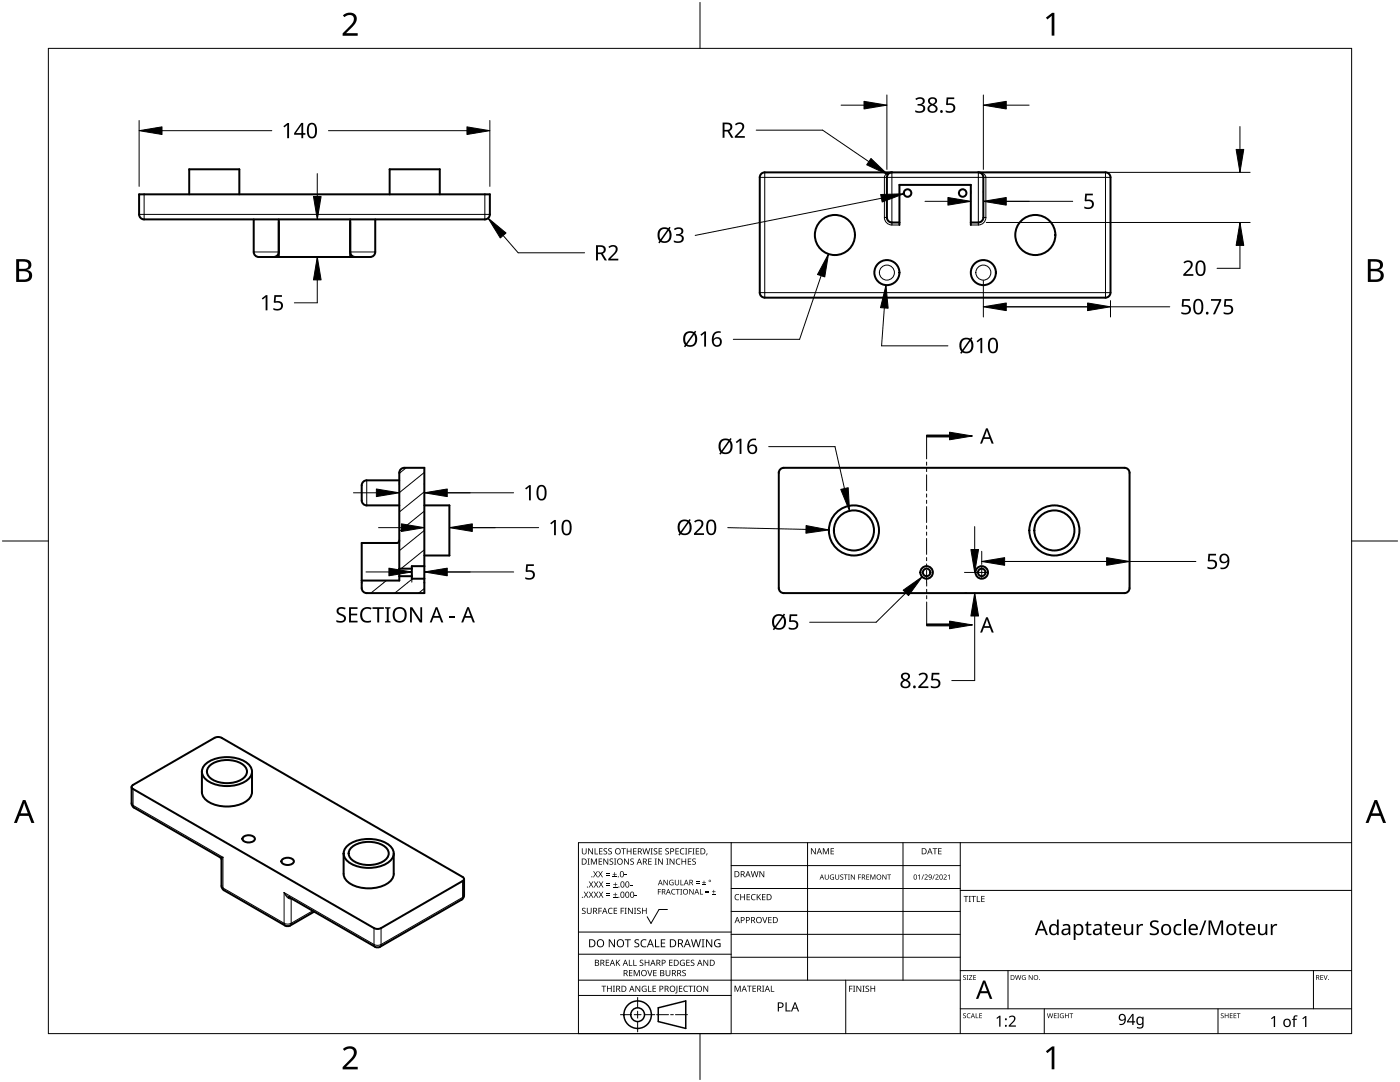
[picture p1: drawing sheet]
<svg xmlns="http://www.w3.org/2000/svg" width="279mm" height="216mm" viewBox="0 0 279 216" stroke-linecap="round" stroke-linejoin="round" font-family="sans-serif">
<g fill="none" stroke="#000" stroke-width=".4">
<path d="M27.8 38.8h70v4a1 1 0 0 1-1 1h-68a1 1 0 0 1-1-1zM37.8 38.8v-5h10v5M77.8 38.8v-5h10v5M151.9 34.7l.7-.3h68a1 1 0 0 1 1 1v23a1 1 0 0 1-1 1h-68a1 1 0 0 1-1-1v-23zM178 34.4a1 1 0 0 0-1 1v8a1 1 0 0 0 1 1h1.5M195.2 34.4a1 1 0 0 1 1 1v8a1 1 0 0 1-1 1h-1.5M50.6 43.8v6.5a1 1 0 0 0 1 1h22.3a1 1 0 0 0 1-1v-6.5M55.6 43.8v7.5M55.6 50.3a1 1 0 0 1-1 1M69.9 50.3a1 1 0 0 0 1 1M69.9 43.8v7.5M179.5 44.9v-8h14.2v8"/>
<path d="M79.7 95.8h-6.5a1 1 0 0 0-1 1v3a1 1 0 0 0 1 1h6.5M155.7 93.6l.7-.3h68a1 1 0 0 1 1 1v23a1 1 0 0 1-1 1h-68a1 1 0 0 1-1-1v-23zM79.7 107.8l-.1 .3-.4 .2h-7v9a1 1 0 0 0 1 1h11.5v-25h-4a1 1 0 0 0-1 1v21.5h-7.5M79.7 113.5h2.5M79.7 115h2.5M84.7 113h-2.5v2.5h2.5M84.7 100.8h5v10h-5M26.3 157v3.3l.3 .7 17.4 10.1 .2 .4M26.4 156.7l16.4-9.5 .7-.1h.5l48.3 27.9 .3 .2v.3l-16.5 9.7-.5 .1h-.8l-48.2-27.9-.3-.4zM40.3 154v4a3.4 3.4 0 0 0 3 2.7 6.7 6.7 0 0 0 6.6-1.5l.4-1.2v-4M41.1 152.3a7.4 7.4 0 0 1 8.3 0 2.07 2.07 0 0 1 .9 2.1 2.07 2.07 0 0 1-1.5 1.6 7.6 7.6 0 0 1-7.7-.4 1.95 1.95 0 0 1 0-3.3zM42 152.7a5.7 5.7 0 0 1 7 .4 1.68 1.68 0 0 1-.9 2.5 5.7 5.7 0 0 1-6.5-.7 1.51 1.51 0 0 1 .4-2.2z"/>
<path d="M44.2 171.5v5.3l.3 .7 12.4 7.2 .5 .1 .5-.1 4.8-2.8M48.5 167.1a1.56 1.56 0 0 1 2.4 .3 1.44 1.44 0 0 1-2.5 0zM56.3 171.6a1.56 1.56 0 0 1 2.4 .3 1.44 1.44 0 0 1-2.5 0zM57.7 179h.1M68.6 170.3v4.1a3.4 3.4 0 0 0 3 2.6 6.7 6.7 0 0 0 6.6-1.5l.4-1.1v-4.1M69.4 168.7a7.4 7.4 0 0 1 8.3 0 2.07 2.07 0 0 1 .9 2 2.07 2.07 0 0 1-1.5 1.6 7.6 7.6 0 0 1-7.7-.4 1.95 1.95 0 0 1 0-3.2zM70.3 169a5.7 5.7 0 0 1 7 .4 1.68 1.68 0 0 1-.9 2.5 5.7 5.7 0 0 1-6.5-.7 1.51 1.51 0 0 1 .4-2.2zM92.6 175.4v3.3l-.3 .7-16.5 9.5-.5 .2-.5-.2-17.1-9.9"/>
<circle cx="181.1" cy="38.5" r=".75"/>
<circle cx="192.1" cy="38.5" r=".75"/>
<circle cx="166.6" cy="46.9" r="4"/>
<circle cx="177" cy="54.4" r="2.5"/>
<circle cx="196.2" cy="54.4" r="2.5"/>
<circle cx="206.6" cy="46.9" r="4"/>
<circle cx="170.4" cy="105.8" r="4"/>
<circle cx="170.4" cy="105.8" r="5"/>
<circle cx="184.9" cy="114.2" r=".75"/>
<circle cx="184.9" cy="114.2" r="1.25"/>
<circle cx="195.9" cy="114.2" r=".75"/>
<circle cx="195.9" cy="114.2" r="1.25"/>
<circle cx="210.4" cy="105.8" r="5"/>
<circle cx="210.4" cy="105.8" r="4"/>
</g>
<g fill="none" stroke="#000" stroke-width=".2">
<path d="M28.8 38.8v5M96.8 38.8v5M151.6 35.4h70M152.6 34.4v25M220.6 34.4v25M27.8 42.8h70M50.6 50.3h5M69.9 50.3h5M151.6 58.4h70M176.5 43.4a1.5 1.5 0 0 0 1.5 1.5M176.5 43.4v-8a1.27 1.27 0 0 1 1.5-1v10.5M176.5 43.4h.5"/>
<path d="M178 44.9h1.5M193.7 44.9h1.5M196.2 43.4h.5M196.7 43.4a1.5 1.5 0 0 1-1.5 1.5M196.7 43.4v-8a1.27 1.27 0 0 0-1.5-1v10.5M73.2 95.8v5M26.6 157.4v3.3M26.3 160.3l.3 .4M26.6 160.7l.2 .5M26.6 160.7l17.9 10.4M44.2 176.8l.3 .4M44.5 171.1l-.3 .4"/>
<path d="M44.5 171.1v6.1M44.5 177.2l12.2 7M44.5 177.2l.2 .4M44.5 171.1h-.5M56.7 178.1a1.37 1.37 0 0 0 1.4 1.2M56.7 178.1l1 .9M56.7 178.1v6.1M56.7 178.1l17.9 10.4M58.1 179.3v4.9M58.1 179.3h.1M58.2 179.3h-.1M92.3 179.1l-.2 .4"/>
<path d="M92.3 179.1l-16.2 9.4M92.3 175.8v3.3M92.6 178.7l-.3 .4M56.7 184.2l.2 .5M58.1 184.2l-.7 .2-.7-.2M58.1 184.2l-.2 .5M62.4 181.7l-4.3 2.5M74.6 185.2v3.3M74.6 188.5l.7 .1 .8-.1M74.6 188.5l.2 .4M76.1 188.5l-.3 .4M76.1 185.2v3.3"/>
<circle cx="177" cy="54.4" r="1.5"/>
<circle cx="196.2" cy="54.4" r="1.5"/>
</g>
<path d="M81.1 93.3l-1.4 1.2M84.7 94.3l-5 4M84.7 98.1l-5 4.1M72.3 115.8l-.1 .2M77.1 115.8l-3.1 2.5M82.3 115.5l-3.5 2.8M84.7 109.7l-4.7 3.8M84.7 117.4l-1.1 .9M84.7 105.8l-5 4.1M84.7 102l-5 4" fill="none" stroke="#000" stroke-width=".2"/>
<path d="M9.7 9.7h260v196.5h-260z" fill="none" stroke="#000" stroke-width=".2"/>
<path d="M139.7 .5v9.2M.5 108h9.2M269.7 108h9.2M139.7 206.2v9.2" fill="none" stroke="#000" stroke-width=".2"/>
<g fill="#000">
<path d="M68.4 3.1a1.64 1.64 0 0 1 2.8 .4 2.52 2.52 0 0 1-1.2 2.2l-.9 .9h2.3v.5h-3v-.4l1.2-1.2a1.95 1.95 0 0 0 .9-2.2 1.23 1.23 0 0 0-1.8 .1zM208.7 3.5l1.3-.9h.4v4.5h-.5v-4l-.9 .8zM68.4 209.3a1.64 1.64 0 0 1 2.8 .4 2.52 2.52 0 0 1-1.2 2.2l-.9 1h2.3v.5h-3v-.5l1.2-1.2a1.95 1.95 0 0 0 .9-2.1 1.23 1.23 0 0 0-1.8 .1zM208.7 209.8l1.3-1h.4v4.6h-.5v-4l-.9 .7z"/>
<path d="M3.2 51.7h1.3a1.28 1.28 0 0 1 1.7 1.3 1.04 1.04 0 0 1-.8 .9 1.23 1.23 0 0 1 1 1.5 1.23 1.23 0 0 1-1.6 .9h-1.6zM3.8 54.1v1.7h.9a.86 .86 0 0 0 1.1-.9 .86 .86 0 0 0-1.1-.8zM3.8 52.2v1.4h.8a.78 .78 0 0 0 1.1-.7 .78 .78 0 0 0-1.1-.7z"/>
<path d="M273 51.7h1.3a1.28 1.28 0 0 1 1.7 1.3 1.04 1.04 0 0 1-.9 .9 1.23 1.23 0 0 1 1 1.5 1.23 1.23 0 0 1-1.5 .9h-1.6zM273.6 54.1v1.7h.9a.86 .86 0 0 0 1.1-.9 .86 .86 0 0 0-1.2-.8zM273.6 52.2v1.4h.8a.78 .78 0 0 0 1-.7 .78 .78 0 0 0-1.1-.7z"/>
<path d="M4.6 159.6h.5l1.8 4.6h-.6l-.6-1.4h-1.8l-.5 1.4h-.6zM4.8 160.2l-.7 2.1h1.4z"/>
<path d="M274.3 159.6h.5l1.8 4.6h-.6l-.5-1.4h-1.8l-.6 1.4h-.6zM274.6 160.2l-.7 2.1h1.4z"/>
</g>
<g fill="none" stroke="#000" stroke-width=".2">
<path d="M145.9 168.1v38.1h-30.5v-38.1h154.3M145.9 172.7h45.7M145.9 177.3h45.7M161.2 168.1v27.5M180.2 168.1v27.5M191.6 168.1v38.1M191.6 177.7h78.1M115.4 198.6h30.5M115.4 195.6h76.2M115.4 190.4h30.5M115.4 186h30.5M127.3 199v2.1"/>
<path d="M133.2 181.5h-1.7l-1.6 2.8-.7-1.4M145.9 181.9h45.7M145.9 186.4h45.7M145.9 191h45.7M168.8 195.6v10.6M191.6 193.7h78.1M201.2 193.7v7.6M262.1 193.7v7.6M123.8 202.5h2.1M126.6 202.5h1.3M127.3 201.8v1.4M127.3 203.8v2.1"/>
<path d="M128.6 202.5h2.1M131 202.5h2.4M133.8 202.5h.6M134.8 202.5h2.4M191.6 201.3h78.1M208.4 201.3v4.9M243.1 201.3v4.9"/>
</g>
<g fill="#000">
<path d="M116.1 169.3h.2v.8a.32 .32 0 0 0 .3 .3 .32 .32 0 0 0 .3-.3v-.8h.2v.8a.47 .47 0 0 1-.5 .4 .47 .47 0 0 1-.5-.5zM116.5 177.9h.2l.3 .5 .3-.5h.1l-.4 .6 .4 .6h-.1l-.3-.5-.4 .5h-.1l.4-.6zM117.3 171.3h.4l-.1 .1v1l.1 .1h-.4l.1-.1v-1zM117.4 169.3h.2l.6 1v-1h.1v1.2h-.1l-.7-1v1h-.1zM117.5 177.9h.2l.3 .5 .3-.5h.1l-.4 .6 .4 .6h-.1l-.4-.5-.3 .5h-.1l.4-.6zM117.5 175.9h.2l.3 .5 .3-.5h.1l-.4 .6 .5 .6h-.2l-.3-.5-.4 .5h-.1l.4-.6zM117.9 171.3h.3l.3 1 .4-1h.2v1.2h-.1v-1l-.4 1h-.1l-.4-1v1h-.2zM118.7 169.3h.1v1h.6v.2h-.7zM118.4 173.8h.1l.3 .5 .3-.5h.2l-.4 .6 .4 .7h-.1l-.4-.6-.3 .6h-.1l.4-.7zM118.5 177.9h.2l.2 .5 .3-.5h.2l-.4 .6 .4 .6h-.1l-.4-.5-.3 .5h-.1l.4-.6zM118.5 175.9h.2l.3 .5 .3-.5h.1l-.4 .6 .4 .6h-.1l-.3-.5-.4 .5h-.1l.4-.6zM119.5 171.3h.7v.1h-.6v.4h.5v.2h-.5v.4h.6v.1h-.7z"/>
<path d="M119.6 169.3h.6v.1h-.5v.4h.5v.1h-.5v.4h.5v.2h-.6zM119.4 173.8h.1l.3 .5 .3-.5h.2l-.4 .6 .4 .7h-.1l-.4-.6-.3 .6h-.2l.5-.7zM119.5 177.9h.1l.3 .5 .3-.5h.2l-.4 .6 .4 .6h-.1l-.4-.5-.3 .5h-.1l.4-.6zM119.5 175.9h.2l.3 .5 .3-.5h.1l-.4 .6 .4 .6h-.1l-.4-.5-.3 .5h-.1l.4-.6zM120.9 174.6h.8v.1h-.8zM120.9 174.2h.8v.1h-.8zM121 178.7h.8v.1h-.8zM121 178.3h.8v.1h-.8zM121 176.6h.8v.1h-.8zM121 176.3h.8v.1h-.8zM120.5 169.4l.4-.1h.3l-.1 .1a.25 .25 0 0 0-.4-.1 .25 .25 0 0 0 0 .4 .4 .4 0 0 1 .5 .3 .4 .4 0 0 1-.3 .5 .4 .4 0 0 1-.5-.2h.2a.27 .27 0 0 0 .4-.1 .27 .27 0 0 0-.3-.3l-.2-.2zM120.4 171.3h.2l.6 1v-1h.2v1.2h-.2l-.6-1v1h-.2z"/>
<path d="M121.4 169.4l.5-.1h.2v.1a.25 .25 0 0 0-.4-.1 .25 .25 0 0 0 0 .4 .4 .4 0 0 1 .4 .3 .4 .4 0 0 1-.2 .5 .4 .4 0 0 1-.5-.2h.1a.27 .27 0 0 0 .5-.1 .27 .27 0 0 0-.4-.3l-.2-.2zM122.3 174.9h.8v.2h-.8zM122.4 179h.8v.1h-.8zM122.4 177h.8v.1h-.8zM121.7 171.4l.4-.1 .3 .1-.1 .1a.25 .25 0 0 0-.4-.1 .25 .25 0 0 0 0 .4 .4 .4 0 0 1 .5 .3 .4 .4 0 0 1-.3 .5 .4 .4 0 0 1-.5-.3l.2 .1a.27 .27 0 0 0 .4-.2 .27 .27 0 0 0-.3-.3l-.2-.2zM122.6 174h.1v.4h.4v.1h-.4v.4h-.1v-.4h-.3v-.1h.3zM122.7 178.1h.1v.4h.4v.1h-.4v.3h-.1v-.3h-.3v-.1h.3zM122.7 176.1h.2v.3h.3v.2h-.3v.3h-.2v-.3h-.3v-.2h.3zM122.5 171.3h.5l-.2 .1v1l.2 .1h-.5l.2-.1v-1zM124 169.3h.9v.1h-.4v1.1h-.1v-1.1h-.4zM124.7 174.5h.4v.2h-.4zM124.6 171.3h.1l.7 1v-1h.1v1.2h-.2l-.6-1v1h-.1z"/>
<path d="M125.7 176.6h.5v.1h-.5zM125.1 169.3h.1v.5h.7v-.5h.1v1.2h-.1v-.6h-.7v.6h-.1zM125.8 171.4l.5-.1 .2 .1v.1a.25 .25 0 0 0-.4-.1 .25 .25 0 0 0 0 .4 .4 .4 0 0 1 .4 .3 .4 .4 0 0 1-.2 .5 .4 .4 0 0 1-.5-.3l.1 .1a.27 .27 0 0 0 .5-.2 .27 .27 0 0 0-.4-.3l-.2-.2zM126.7 178.6h.4v.2h-.4zM126.4 169.3h.6v.1h-.5v.4h.5v.1h-.5v.4h.5v.2h-.6zM128.2 169.3h.2l.2 1 .3-1h.2l.2 1 .3-1h.1l-.3 1.2h-.1l-.3-1.1-.3 1.1h-.2zM129.4 171.3h.6v.1h-.5v.4h.5v.2h-.5v.4h.5v.1h-.6zM129.8 169.3h.5l-.2 .1v1l.2 .1h-.5l.2-.1v-1zM130.7 171.3h.4l-.1 .1v1l.1 .1h-.4l.1-.1v-1zM130.5 169.4l.4-.1h.3l-.1 .1a.25 .25 0 0 0-.4-.1 .25 .25 0 0 0 0 .4 .4 .4 0 0 1 .5 .3 .4 .4 0 0 1-.3 .5 .4 .4 0 0 1-.5-.2h.2a.27 .27 0 0 0 .4-.1 .27 .27 0 0 0-.3-.3l-.2-.2zM131.3 177.4h.6v.1h-.5v.4h.5v.1h-.5v.5h-.1zM131.4 169.3h.7v.1h-.5v.4h.5v.1h-.5v.4h.5v.2h-.7z"/>
<path d="M131.3 171.3h.2l.7 1-.1-1h.2v1.2h-.2l-.6-1v1h-.2zM132.4 175.6h.2l.6 .9v-.9h.1v1h-.2l-.6-.9v.9h-.1zM133 171.3h.4l-.1 .1v1l.1 .1h-.4l.1-.1v-1zM132.8 169.4l.4-.1h.3l-.1 .1a.25 .25 0 0 0-.3-.1 .25 .25 0 0 0 0 .4 .4 .4 0 0 1 .4 .3 .4 .4 0 0 1-.3 .5 .4 .4 0 0 1-.4-.2h.1a.27 .27 0 0 0 .5-.1 .27 .27 0 0 0-.4-.3l-.2-.2zM133.7 175.7l.5-.2 .2 .1v.1a.45 .45 0 0 0-.7 .4 .45 .45 0 0 0 .6 .4v-.3h-.2v-.1h.3v.5a.6 .6 0 0 1-.8-.1 .6 .6 0 0 1 .1-.8zM134.1 177.5l.4-.1h.3l-.1 .2a.44 .44 0 0 0-.6 .4 .44 .44 0 0 0 .6 .3 .52 .52 0 0 1-.7 0 .52 .52 0 0 1 .1-.8zM133.6 171.3h.2l.7 1v-1h.1v1.2h-.2l-.6-1v1h-.2zM134.9 177.4h.8v.1h-.4v1h-.1v-1h-.3zM135 171.5l.5-.2 .3 .1-.1 .1a.49 .49 0 0 0-.7 .4 .49 .49 0 0 0 .7 .5 .52 .52 0 0 1-.6 0 .52 .52 0 0 1-.2-.6zM134.8 169.3h.7v.1h-.6v.4h.5v.1h-.5v.4h.6v.2h-.7zM134.7 175.6h.1v.7a.28 .28 0 0 0 .3 .2 .28 .28 0 0 0 .3-.2v-.7h.1v.7a.42 .42 0 0 1-.4 .4 .42 .42 0 0 1-.4-.4zM135.8 175.6h.1v.9h.5v.1h-.6z"/>
<path d="M135.8 177.4h.3l-.1 .1v.9l.1 .1h-.3l.1-.1v-.9zM135.8 169.4l.5-.2 .3 .1-.1 .1a.49 .49 0 0 0-.7 .5 .49 .49 0 0 0 .8 .4 .52 .52 0 0 1-.7 .1 .52 .52 0 0 1-.2-.6zM136 171.3h.2v.5h.6v-.5h.1v1.2h-.1v-.5h-.6v.5h-.2zM136.7 169.3h.5l-.2 .1v1l.2 .1h-.5l.2-.1v-1zM137.4 169.3h.7v.1h-.6v.4h.5v.2h-.5v.5h-.1zM137.3 171.3h.6v.1h-.5v.4h.5v.2h-.5v.4h.5v.1h-.6zM137.6 177.4h.1l.6 .9v-.9h.1v1.1h-.1l-.6-.9v.9h-.1zM138.2 169.3h.4l-.1 .1v1l.1 .1h-.4l.1-.1v-1zM138.9 176.2h.7v.1h-.7zM138.9 175.9h.7v.1h-.7zM138.2 171.4l.4-.1 .3 .1-.1 .1a.25 .25 0 0 0-.4-.1 .25 .25 0 0 0 0 .4 .4 .4 0 0 1 .5 .3 .4 .4 0 0 1-.3 .5 .4 .4 0 0 1-.5-.3l.2 .1a.27 .27 0 0 0 .4-.2 .27 .27 0 0 0-.3-.3l-.2-.2zM138.9 169.3h.6v.1h-.5v.4h.5v.1h-.5v.4h.5v.2h-.6z"/>
<path d="M139.7 177.4h.1v1h.5v.1h-.6zM140.1 176.5h.8v.1h-.8zM140.4 175.7h.2v.3h.3v.2h-.3v.3h-.2v-.3h-.3v-.2h.3zM140.8 178h.7v.2h-.7zM140.8 177.7h.7v.1h-.7zM141 170.3h.2l-.3 .4zM142.1 178.4h.7v.1h-.7zM142.4 177.6h.1v.3h.3v.1h-.3v.3h-.1v-.3h-.3v-.1h.3zM146.8 178.6l.4-.2 .3 .1v.1a.49 .49 0 0 0-.7 .4 .49 .49 0 0 0 .7 .5 .52 .52 0 0 1-.7 0 .52 .52 0 0 1-.2-.6zM147.7 178.4h.2v.5h.6v-.5h.2v1.2h-.2v-.5h-.6v.5h-.2zM149 178.4h.7v.1h-.5v.4h.4v.2h-.4v.4h.5v.1h-.7zM150 178.6l.5-.2 .3 .1-.1 .1a.49 .49 0 0 0-.7 .4 .49 .49 0 0 0 .8 .5 .52 .52 0 0 1-.7 0 .52 .52 0 0 1-.2-.6z"/>
<path d="M149.8 173.8h.2l.2 1.1 .3-1.1h.2l.3 1.1 .2-1.1h.2l-.3 1.2h-.2l-.3-1-.3 1h-.1zM151 178.4h.2v.6l.5-.6h.2l-.5 .5 .5 .7h-.2l-.4-.6-.1 .6h-.2zM151.6 173.8h.1l.7 1v-1h.1v1.2h-.2l-.6-1v1h-.1zM152.1 178.4h.7v.1h-.6v.4h.5v.2h-.5v.4h.6v.1h-.7zM161.8 169.3h.2l.7 1v-1h.1v1.2h-.2l-.6-1v1h-.2zM164.2 169.3h.2l.4 .9 .4-.9h.2v1.2h-.1v-1.1l-.4 1.1h-.1l-.4-1.1v1.1h-.2zM164.6 174.5h.1v.7a.26 .26 0 0 0 .3 .2 .26 .26 0 0 0 .3-.2v-.7h.1v.7a.39 .39 0 0 1-.4 .3 .39 .39 0 0 1-.4-.3zM165.7 174.6l.5-.1h.2v.2a.42 .42 0 0 0-.7 .3 .42 .42 0 0 0 .6 .4v-.3h-.2v-.1h.4v.5a.56 .56 0 0 1-.8-.1 .56 .56 0 0 1 0-.8zM165.8 169.3h.6v.1h-.5v.4h.5v.1h-.5v.4h.5v.2h-.6zM166.7 174.5h.1v.7a.26 .26 0 0 0 .3 .2 .26 .26 0 0 0 .2-.2v-.7h.2v.7a.39 .39 0 0 1-.4 .3 .39 .39 0 0 1-.4-.3zM167.7 174.6l.4-.1h.2v.1a.24 .24 0 0 0-.4 0 .24 .24 0 0 0-.1 .3 .24 .24 0 0 0 .3 .1 .33 .33 0 0 1 .1 .5 .33 .33 0 0 1-.5 0v-.1a.26 .26 0 0 0 .4 0 .26 .26 0 0 0 .1-.3 .26 .26 0 0 0-.4-.1zM168.4 174.5h.8v.1h-.4v.9h-.1v-.9h-.3z"/>
<path d="M169.2 174.5h.4l-.1 .1v.8l.1 .1h-.4l.2-.1v-.8zM169.8 174.5h.2l.5 .8v-.8h.1v1h-.1l-.6-.8v.8h-.1zM171.3 174.5h.5v.1h-.4v.4h.4v.1h-.4v.4h-.1zM172.9 174.5h.6v.1h-.5v.3h.4v.1h-.4v.4h.5v.1h-.6zM173.7 174.5h.2l.3 .8 .3-.8h.2v1h-.1v-.9l-.5 .9-.3-.9v.9h-.1zM176.1 174.5h.1l.6 .8v-.8h.1v1h-.1l-.6-.8v.8h-.1zM177.1 174.5h.7v.1h-.3v.9h-.1v-.9h-.3zM183.2 174.7l.4-.2v1h-.1v-.9l-.2 .2zM184.3 174.5h.1l-.4 1h-.1zM184.5 174.6a.37 .37 0 0 1 .6 0 .37 .37 0 0 1-.2 .6l-.3 .2h.6v.1h-.7l.3-.4a.27 .27 0 0 0 .2-.3 .27 .27 0 0 0-.3-.2zM186.4 174.5h.2l-.4 1h-.1zM186.1 169.3h.9v.1h-.3v1.1h-.2v-1.1h-.4z"/>
<path d="M186.7 174.6a.37 .37 0 0 1 .6 0 .37 .37 0 0 1-.3 .6l-.2 .2h.5v.1h-.6l.2-.4a.27 .27 0 0 0 .3-.3 .27 .27 0 0 0-.4-.2zM187.2 169.3h.7v.1h-.5v.4h.5v.1h-.5v.4h.5v.2h-.7zM188.3 174.6a.37 .37 0 0 1 .6 0 .37 .37 0 0 1-.2 .6l-.3 .2h.6v.1h-.7l.3-.4a.27 .27 0 0 0 .2-.3 .27 .27 0 0 0-.3-.2zM189.2 174.7l.3-.2v1h-.1v-.9l-.2 .2zM192.3 178.8h.9v.1h-.3v1.1h-.2v-1.1h-.4zM193.3 178.8h.5l-.2 .1v1l.2 .1h-.5l.2-.1v-1zM193.8 178.8h1v.1h-.4v1.1h-.2v-1.1h-.4zM194.9 178.8h.2v1.1h.5v.1h-.7zM195.8 178.8h.7v.1h-.5v.4h.5v.1h-.5v.5h.5v.1h-.7zM116.2 181.3l.4-.2 .3 .1-.1 .1a.25 .25 0 0 0-.4-.1 .25 .25 0 0 0 0 .4 .4 .4 0 0 1 .5 .3 .4 .4 0 0 1-.3 .5 .4 .4 0 0 1-.5-.2h.2a.27 .27 0 0 0 .4-.1 .27 .27 0 0 0-.3-.3l-.2-.2zM117.1 181.1h.2v.8a.32 .32 0 0 0 .3 .3 .32 .32 0 0 0 .3-.3v-.8h.2v.8a.47 .47 0 0 1-.5 .5 .47 .47 0 0 1-.5-.5zM119.4 181.1h.7v.2h-.5v.4h.5v.1h-.5v.6h-.2z"/>
<path d="M120 196.7h1v.1h-.4v1.1h-.2v-1.1h-.4zM120.9 191.5h.7v.1h-.6v.4h.5v.2h-.5v.4h.6v.1h-.7zM121.5 181.3l.4-.2 .4 .1-.1 .1a.49 .49 0 0 0-.7 .5 .49 .49 0 0 0 .7 .4 .52 .52 0 0 1-.6 .1 .52 .52 0 0 1-.3-.6zM121.1 196.7h.2v.5h.6v-.5h.2v1.2h-.2v-.6h-.6v.6h-.2zM121.5 187.4h.2l.9 1.3v-1.3h.1v1.6h-.2l-.8-1.3v1.3h-.2zM122.3 196.7h.4l-.1 .1v1l.1 .1h-.4l.2-.1v-1zM122.5 181.1h.7v.2h-.6v.4h.5v.1h-.5v.4h.6v.2h-.7zM122.9 191.5h.2v.6l.5-.6h.2l-.5 .5 .5 .7h-.2l-.4-.6-.1 .6h-.2zM123.9 181.1h.6v.2h-.5v.4h.5v.1h-.5v.6h-.1zM124.7 181.1h.4l-.2 .2v.9l.2 .2h-.4l.1-.2v-.9zM124.7 187.4h1.2v.2h-.5v1.4h-.2v-1.4h-.5zM125.5 191.5h.2v1.1h.5v.1h-.7z"/>
<path d="M125.5 193.6h.7v.1h-.5v.4h.5v.1h-.5v.4h.5v.2h-.7zM125.3 181.1h.2l.7 1.1-.1-1.1h.2v1.3h-.2l-.6-1v1h-.2zM126.4 191.5h.1v1.1h.6v.1h-.7zM126.5 181.1h.5l-.2 .2v.9l.2 .2h-.5l.2-.2v-.9zM126.5 193.6h.2l.4 1 .4-1h.2v1.2h-.2v-1.1l-.4 1.1h-.1l-.4-1.1v1.1h-.1zM126.7 187.6l.3-.2 .6 .1-.2 .1a.33 .33 0 0 0-.6 .2 .33 .33 0 0 0 .4 .4 .47 .47 0 0 1 .4 .6 .47 .47 0 0 1-.7 .2h-.3v-.2h.2a.35 .35 0 0 0 .6-.2 .35 .35 0 0 0-.5-.4l-.3-.2zM126.8 196.7h.2l.6 1v-1h.2v1.2h-.2l-.7-1 .1 1h-.2zM127.2 181.3l.4-.2 .3 .1-.1 .1a.25 .25 0 0 0-.4-.1 .25 .25 0 0 0 0 .4 .4 .4 0 0 1 .5 .3 .4 .4 0 0 1-.3 .5 .4 .4 0 0 1-.5-.2h.2a.27 .27 0 0 0 .4-.1 .27 .27 0 0 0-.3-.3l-.2-.2zM127.7 191.6l.4-.1 .3 .1-.1 .1a.25 .25 0 0 0-.3-.1 .25 .25 0 0 0 0 .4 .4 .4 0 0 1 .4 .3 .4 .4 0 0 1-.3 .5 .4 .4 0 0 1-.4-.3l.1 .1a.27 .27 0 0 0 .5-.2 .27 .27 0 0 0-.4-.3l-.2-.2zM128 187.6l.6-.2 .4 .1-.1 .2a.63 .63 0 0 0-.9 .5 .63 .63 0 0 0 1 .6v.2a.83 .83 0 0 1-1.1-.3 .83 .83 0 0 1 .1-1.1zM128.2 196.8l.6-.1 .2 .1v.1a.5 .5 0 0 0-.8 .4 .5 .5 0 0 0 .7 .5v-.4h-.3v-.1h.4v.6a.66 .66 0 0 1-.8-.2 .66 .66 0 0 1 0-.9zM128.1 181.1h.2v.6h.6v-.6h.2v1.3h-.2v-.6h-.6v.6h-.2z"/>
<path d="M129.2 193.6h.1l.4 1 .3-1h.2l-.4 1.2h-.2zM129.3 196.7h.2v1.1h.5v.1h-.7zM128.7 191.5h.1v.5h.6v-.5h.2v1.2h-.2v-.5h-.6v.5h-.1zM130.7 187.4h.2v1.4h.7v.2h-.9zM130.2 196.7h.7v.1h-.5v.4h.5v.1h-.5v.5h.5v.1h-.7zM130.4 193.6h.6v.1h-.5v.4h.5v.1h-.5v.4h.5v.2h-.6zM131.9 187.4h.9v.2h-.7v.5h.6v.2h-.6v.5h.7v.2h-.9zM132.8 193.6h.2v.7a.32 .32 0 0 0 .3 .4 .32 .32 0 0 0 .3-.4v-.7h.2v.7a.47 .47 0 0 1-.5 .5 .47 .47 0 0 1-.5-.5zM133.5 191.5h.7v.1h-.5v.4h.5v.2h-.5v.4h.5v.1h-.7zM135 196.7h.2v1.3l-.1 .2h-.3l-.1-.1 .3-.2zM135.5 196.7h.7v.1h-.5v.4h.4v.1h-.4v.5h.5v.1h-.7zM135.8 191.7l.5-.2 .4 .1-.1 .1a.5 .5 0 0 0-.8 .4 .5 .5 0 0 0 .7 .5v-.4h-.2v-.1h.4v.6a.66 .66 0 0 1-.9-.1 .66 .66 0 0 1 0-.9z"/>
<path d="M136.2 193.7l.4-.2 .3 .1-.1 .1a.25 .25 0 0 0-.4-.1 .25 .25 0 0 0 0 .4 .4 .4 0 0 1 .5 .3 .4 .4 0 0 1-.3 .5 .4 .4 0 0 1-.5-.2h.2a.27 .27 0 0 0 .5-.1 .27 .27 0 0 0-.4-.3l-.2-.2zM136.5 196.8l.5-.1 .3 .1-.1 .1a.49 .49 0 0 0-.7 .4 .49 .49 0 0 0 .8 .4 .52 .52 0 0 1-.7 .1 .52 .52 0 0 1-.2-.6zM137 191.5h.6v.1h-.5v.4h.5v.2h-.5v.4h.5v.1h-.6zM137.4 196.7h.9v.1h-.4v1.1h-.1v-1.1h-.4zM137.9 191.6l.4-.1 .3 .1-.1 .1a.25 .25 0 0 0-.4-.1 .25 .25 0 0 0 0 .4 .4 .4 0 0 1 .5 .3 .4 .4 0 0 1-.3 .5 .4 .4 0 0 1-.5-.3l.2 .1a.27 .27 0 0 0 .4-.2 .27 .27 0 0 0-.3-.3l-.2-.2zM138.4 196.7h.4l-.1 .1v1l.1 .1h-.4l.1-.1v-1zM137.9 187.4h.2l.3 1.4 .4-1.4h.2l.4 1.4 .3-1.4h.2l-.4 1.6h-.2l-.4-1.3-.4 1.3h-.2zM140 187.4h.6l-.2 .2v1.3l.2 .1h-.6l.2-.1v-1.3zM140.4 196.7h.1l.7 1v-1h.1v1.2h-.1l-.7-1v1h-.1zM140.4 191.5h.2l.6 1v-1h.1v1.2h-.1l-.7-1v1h-.1zM140.9 187.4h.2l.9 1.3v-1.3h.1v1.6h-.2l-.8-1.3v1.3h-.2zM142.7 187.6l.7-.2 .4 .1-.1 .2a.65 .65 0 0 0-1 .5 .65 .65 0 0 0 .9 .6v-.4h-.3v-.2h.5v.7a.86 .86 0 0 1-1.1-.1 .86 .86 0 0 1 0-1.2z"/>
<path d="M146.6 196.7h.2l.4 1 .4-1h.2v1.2h-.1v-1.1l-.4 1.1h-.2l-.4-1.1v1.1h-.1zM149.1 196.7h.9v.1h-.4v1.1h-.1v-1.1h-.4zM150.2 196.7h.7v.1h-.6v.4h.5v.1h-.5v.5h.6v.1h-.7zM152.1 183h.2l.3 1 .4-1h.1l-.4 1.2h-.1zM152.1 196.7h.4l-.1 .1v1l.1 .1h-.4l.1-.1v-1zM153.8 196.7h.2v1.1h.5v.1h-.7zM153.3 183h.7v.1h-.5v.4h.5v.1h-.5v.5h.5v.1h-.7zM169.5 196.7h.6v.1h-.5v.5h.5v.1h-.5v.5h-.1zM170.2 196.7h.5l-.2 .1v1l.2 .1h-.5l.2-.1v-1zM170.9 196.7h.2l.6 1v-1h.2v1.2h-.2l-.6-1v1h-.2zM172.1 196.7h.5l-.2 .1v1l.2 .1h-.5l.2-.1v-1zM172.8 196.8l.4-.1h.2v.2a.25 .25 0 0 0-.4-.1 .25 .25 0 0 0 0 .4 .4 .4 0 0 1 .5 .3 .4 .4 0 0 1-.3 .4 .4 .4 0 0 1-.5-.2l.2 .1a.27 .27 0 0 0 .4-.2 .27 .27 0 0 0-.3-.3l-.3-.2z"/>
<path d="M173.7 196.7h.2v.5h.6v-.5h.2v1.2h-.2v-.6h-.6v.6h-.2zM192.2 194.7l.4-.1h.2l-.1 .1a.24 .24 0 0 0-.3 0 .24 .24 0 0 0-.1 .3 .24 .24 0 0 0 .4 .1 .31 .31 0 0 1 0 .4 .31 .31 0 0 1-.5-.1 .24 .24 0 0 0 .3 .1 .24 .24 0 0 0 .1-.3l-.4-.3zM192.9 194.6h.4l-.1 .1v.7l.1 .1h-.4l.1-.1v-.7zM193.4 194.6h.6l-.5 .8h.6v.1h-.7l.5-.8h-.5zM194.2 194.6h.6v.1h-.4v.3h.4v.1h-.4v.3h.4v.1h-.6zM202.6 194.6h.1l.2 .8 .2-.8h.2l.2 .8 .2-.8h.1l-.2 .9h-.2l-.2-.8-.2 .8h-.2zM204 194.7l.4-.1h.3l-.1 .1a.4 .4 0 0 0-.6 .4 .4 .4 0 0 0 .6 .3v-.3l-.2-.1h.3v.5a.53 .53 0 0 1-.7-.1 .53 .53 0 0 1 0-.7zM205.3 194.6h.1l.6 .8v-.8h.1v.9h-.2l-.5-.8v.8h-.1zM217 183.9h.2v.5h.6v.3h-.6v1.2l.2 .4h.4v.3a.67 .67 0 0 1-1-.7v-1.2h-.3v-.2l.3-.1zM220.7 183.9h.2v.5h.7v.3h-.7v1.2l.2 .4h.5v.3a.67 .67 0 0 1-1-.7v-1.2h-.3v-.2l.3-.1zM224.3 184.4h.4v1.4a.59 .59 0 0 0 .7 .5 .59 .59 0 0 0 .4-.8v-1.1h.4v2.2h-.3l-.1-.3a.84 .84 0 0 1-.9 .3 .84 .84 0 0 1-.6-.8zM226.9 184.4h.2l.1 .4 .4-.4h.5v.3h-.5l-.3 .3-.1 1.6h-.3z"/>
<path d="M229.6 183.9a1.38 1.38 0 0 1 1.6-.1l-.1 .3-.3-.1a.51 .51 0 0 0-.8 0 .51 .51 0 0 0 .1 .8l.3 .1a.9 .9 0 0 1 .9 1.1 .9 .9 0 0 1-1.3 .6l-.5-.1v-.4a1.03 1.03 0 0 0 1.4-.2 1.04 1.04 0 0 0-1-.8 .77 .77 0 0 1-.3-1.2zM234.5 184.7l.4-.3h.5l.4 .1-.1 .3a.8 .8 0 0 0-1.2 .7 .8 .8 0 0 0 1.1 .7h.1v.3a1.12 1.12 0 0 1-1.4-.3 1.12 1.12 0 0 1 0-1.4zM240.4 183.7h.4l-1.1 2.9h-.4zM241.2 183.7h.5l.9 2.4 1-2.4h.5v2.9h-.4l.1-2.6-1 2.6h-.3l-1-2.6v2.6h-.3zM247.5 183.9h.2v.5h.6v.3h-.6v1.2l.2 .4h.5v.3a.67 .67 0 0 1-1.1-.7v-1.2h-.3v-.2l.3-.1zM251.1 184.4h.3v1.4a.59 .59 0 0 0 .7 .5 .59 .59 0 0 0 .5-.8v-1.1h.3v2.2h-.3v-.3a.84 .84 0 0 1-.9 .3 .84 .84 0 0 1-.6-.8zM253.6 184.4h.3l.1 .4 .3-.4h.6l-.1 .3h-.4l-.3 .3-.1 1.6h-.4zM263.5 194.6h.6v.1h-.5v.3h.4v.1h-.4v.3h.5v.1h-.6zM264.1 194.6h.2l.2 .8 .3-.8h.2l-.4 .9h-.1zM156.8 200h.2v1.6h.8v.2h-1zM192.2 202.3l.4-.1h.2l-.1 .1a.24 .24 0 0 0-.3 0 .24 .24 0 0 0-.1 .3 .24 .24 0 0 0 .4 .1 .31 .31 0 0 1 0 .5 .31 .31 0 0 1-.5-.2 .24 .24 0 0 0 .3 .1 .24 .24 0 0 0 .1-.3l-.4-.2zM193.1 202.3l.3-.1h.3l-.1 .1a.39 .39 0 0 0-.5 .4 .39 .39 0 0 0 .5 .3 .46 .46 0 0 1-.6 0 .46 .46 0 0 1 .1-.7z"/>
<path d="M194.7 202.2h.1v.8h.5v.2h-.6zM195.4 202.2h.6v.1h-.4v.3h.4v.1h-.4v.4h.4v.1h-.6zM198.9 203.1l.5-.4h.3v2.2h-.3v-1.9l-.4 .3zM201.3 202.9a.76 .76 0 0 1 1.2 0 .76 .76 0 0 1-.3 1.1l-.6 .6h1.1v.3h-1.4v-.3l.8-.8a.52 .52 0 0 0 .2-.8 .52 .52 0 0 0-.8 .1zM209 202.2h.1l.2 .8 .2-.8h.1l.3 .8 .2-.8h.1l-.3 1h-.1l-.2-.9-.3 .9h-.1zM210.3 202.2h.6v.1h-.4v.3h.3v.1h-.3v.4h.4v.1h-.6zM211 202.2h.4l-.2 .1v.8l.2 .1h-.4l.1-.1v-.8zM211.6 202.3l.7-.1-.1 .1a.4 .4 0 0 0-.6 .4 .4 .4 0 0 0 .6 .3v-.2l-.2-.2h.3v.5a.53 .53 0 0 1-.7-.1 .53 .53 0 0 1 0-.7zM212.5 202.2h.2v.4h.5v-.4h.1v1h-.1v-.5h-.5v.5h-.2zM213.4 202.2h.8v.1h-.3v.9h-.2v-.9h-.3zM243.7 202.3l.3-.1h.2v.1a.24 .24 0 0 0-.3 0 .24 .24 0 0 0-.1 .3 .24 .24 0 0 0 .3 .1 .31 .31 0 0 1 0 .5 .31 .31 0 0 1-.5-.2 .24 .24 0 0 0 .4 .1 .24 .24 0 0 0 0-.3l-.3-.2zM244.4 202.2h.2v.4h.5v-.4h.1v1h-.1v-.5h-.5v.5h-.2z"/>
<path d="M245.4 202.2h.6v.1h-.4v.3h.4v.1h-.4v.4h.4v.1h-.6zM246.2 202.2h.5v.1h-.4v.3h.4v.1h-.4v.4h.4v.1h-.5zM246.8 202.2h.8v.1h-.3v.9h-.2v-.9h-.3zM253.7 203.2l.6-.5h.2v2.2h-.3v-1.9l-.4 .4zM258.2 202.7l.3-.1h.5l-.1 .3-.4-.1-.1 .2v.3h.4v.2h-.4v1.4h-.3v-1.4h-.3l.3-.2zM259.9 203.2l.6-.5h.2v2.2h-.2v-1.9l-.5 .4z"/>
<path d="M116.1 171.3h.4a.61 .61 0 0 1 .6 .6 .61 .61 0 0 1-.6 .6h-.4zM116.3 171.4v1h.1a.48 .48 0 0 0 .5-.5 .48 .48 0 0 0-.4-.5z"/>
<path d="M122.7 169.9a.61 .61 0 0 1 1.2 0 .61 .61 0 0 1-1.2 0zM122.9 169.9a.45 .45 0 0 0 .9 0 .45 .45 0 0 0-.9 0z"/>
<path d="M123.1 171.9a.61 .61 0 0 1 1.2 0 .61 .61 0 0 1-1.2 0zM123.3 171.9a.45 .45 0 0 0 .9 0 .45 .45 0 0 0-.9 0z"/>
<path d="M123.9 173.9a.5 .5 0 0 1 .6 .1 .5 .5 0 0 1 0 .7 .44 .44 0 0 1-.6 .3 .44 .44 0 0 1-.2-.6zM123.9 174a.48 .48 0 0 0-.1 .6 .48 .48 0 0 0 .5 .3v-.8l-.1-.1z"/>
<path d="M124 178a.5 .5 0 0 1 .6 .1 .5 .5 0 0 1 0 .6 .44 .44 0 0 1-.6 .4 .44 .44 0 0 1-.2-.6zM124.1 178.1a.48 .48 0 0 0-.2 .6 .48 .48 0 0 0 .5 .3v-.8l-.1-.2z"/>
<path d="M124 176a.5 .5 0 0 1 .6 .1 .5 .5 0 0 1 0 .6 .44 .44 0 0 1-.6 .4 .44 .44 0 0 1-.2-.7zM124.1 176.1a.48 .48 0 0 0-.2 .5 .48 .48 0 0 0 .5 .3v-.7l-.1-.2z"/>
<path d="M124.9 178a.5 .5 0 0 1 .7 .1 .5 .5 0 0 1 0 .6 .44 .44 0 0 1-.6 .4 .44 .44 0 0 1-.2-.6zM125 178.1a.48 .48 0 0 0-.1 .6 .48 .48 0 0 0 .4 .3l.1-.8-.2-.2z"/>
<path d="M124.9 176a.5 .5 0 0 1 .7 .1 .5 .5 0 0 1 0 .6 .44 .44 0 0 1-.6 .4 .44 .44 0 0 1-.2-.7zM125 176.1a.48 .48 0 0 0-.1 .5 .48 .48 0 0 0 .5 .3v-.7l-.1-.2z"/>
<path d="M125.9 178a.5 .5 0 0 1 .6 .1 .5 .5 0 0 1 0 .6 .44 .44 0 0 1-.5 .4 .44 .44 0 0 1-.2-.6zM126 178.1a.48 .48 0 0 0-.2 .6 .48 .48 0 0 0 .5 .3l.1-.8-.2-.2z"/>
<path d="M127.3 169.3h.3a.35 .35 0 0 1 .5 .2 .35 .35 0 0 1-.3 .4l.4 .6h-.2l-.3-.5h-.3v.5h-.1zM127.4 169.4v.4h.2a.23 .23 0 0 0 .3-.2 .23 .23 0 0 0-.3-.2z"/>
<path d="M127.5 171.3h.2l.4 1.2h-.1l-.2-.4h-.4l-.2 .4h-.1zM127.6 171.5l-.2 .5h.4z"/>
<path d="M128.3 171.3h.3a.35 .35 0 0 1 .5 .2 .35 .35 0 0 1-.3 .5l.4 .5h-.2l-.3-.5h-.2v.5h-.2zM128.5 171.4v.5h.1a.23 .23 0 0 0 .3-.2 .23 .23 0 0 0-.3-.3z"/>
<path d="M131.7 175.5h.1l.5 1.1h-.2l-.1-.3h-.4l-.2 .3h-.1zM131.8 175.7l-.2 .5h.3z"/>
<path d="M132.1 177.4h.3a.31 .31 0 0 1 .4 .2 .31 .31 0 0 1-.2 .4l.3 .5h-.2l-.3-.5h-.2v.5h-.1zM132.2 177.5v.4h.2a.21 .21 0 0 0 .2-.2 .21 .21 0 0 0-.2-.2z"/>
<path d="M133.3 177.4h.1l.5 1.1h-.2l-.1-.4h-.4l-.2 .4h-.1zM133.4 177.5l-.2 .5h.4z"/>
<path d="M133.8 169.3h.3a.41 .41 0 0 1 .4 .5 .41 .41 0 0 1-.6 .2v.5h-.1zM133.9 169.4v.5a.29 .29 0 0 0 .5-.3 .29 .29 0 0 0-.5-.2z"/>
<path d="M136.9 175.5h.1l.4 1.1h-.1l-.1-.3h-.5l-.1 .3h-.1zM137 175.7l-.2 .5h.3z"/>
<path d="M136.2 177.9a.55 .55 0 0 1 1.1 0 .55 .55 0 0 1-1.1 0zM136.4 177.9a.45 .45 0 0 0 .9 0 .45 .45 0 0 0-.9 0z"/>
<path d="M137.6 175.6h.3a.31 .31 0 0 1 .4 .2 .31 .31 0 0 1-.2 .4l.3 .4h-.2l-.3-.4h-.2v.4h-.1zM137.7 175.7v.4h.2a.21 .21 0 0 0 .2-.2 .21 .21 0 0 0-.2-.2z"/>
<path d="M139 177.4h.1l.4 1.1h-.1l-.1-.4h-.5l-.1 .4h-.1zM139.1 177.5l-.2 .5h.3z"/>
<path d="M139.8 169.3h.4a.61 .61 0 0 1 .6 .6 .61 .61 0 0 1-.7 .6h-.3zM140 169.4v.9h.1a.48 .48 0 0 0 .5-.4 .48 .48 0 0 0-.4-.5z"/>
<path d="M141.4 175.8a.25 .25 0 0 1 .5 0 .25 .25 0 0 1-.5 0zM141.5 175.8a.15 .15 0 0 0 .3 0 .15 .15 0 0 0-.3 0z"/>
<path d="M146.6 173.8h.4a.61 .61 0 0 1 .6 .6 .61 .61 0 0 1-.7 .6h-.3zM146.7 174v.9h.2a.48 .48 0 0 0 .5-.5 .48 .48 0 0 0-.5-.4z"/>
<path d="M147.8 173.8h.4a.35 .35 0 0 1 .4 .3 .35 .35 0 0 1-.2 .4l.3 .5h-.2l-.3-.5h-.2v.5h-.2zM148 174v.4h.2a.23 .23 0 0 0 .3-.2 .23 .23 0 0 0-.3-.2z"/>
<path d="M149.2 173.8h.1l.5 1.2h-.1l-.2-.3h-.5l-.1 .3h-.2zM149.3 174l-.2 .5h.4z"/>
<path d="M153 178.4h.4a.61 .61 0 0 1 .6 .6 .61 .61 0 0 1-.6 .6h-.4zM153.2 178.5v1h.1a.48 .48 0 0 0 .5-.5 .48 .48 0 0 0-.4-.5z"/>
<path d="M163.4 169.2h.2l.5 1.3h-.2l-.2-.4h-.4l-.2 .4h-.1zM163.5 169.4l-.2 .6h.4z"/>
<path d="M164 174.5h.1l.4 1h-.2l-.1-.3h-.4l-.1 .3h-.1zM164 174.6l-.1 .5h.3z"/>
<path d="M172 174.5h.3a.29 .29 0 0 1 .3 .2 .29 .29 0 0 1-.1 .4l.2 .4h-.1l-.3-.4h-.2v.4h-.1zM172.1 174.6v.4h.2a.2 .2 0 0 0 .2-.2 .2 .2 0 0 0-.2-.2z"/>
<path d="M174.9 175a.51 .51 0 0 1 1 0 .51 .51 0 0 1-1 0zM175.1 175a.38 .38 0 0 0 .7 0 .38 .38 0 0 0-.7 0z"/>
<path d="M182.5 174.6l.1-.1a.51 .51 0 0 1 .4 .5 .51 .51 0 0 1-.5 .5l-.2-.4zM182.5 174.6v.1a.39 .39 0 0 0-.1 .4 .39 .39 0 0 0 .4 .3 .4 .4 0 0 0 .1-.5 .4 .4 0 0 0-.4-.3z"/>
<path d="M184 169.3h.3a.61 .61 0 0 1 .6 .6 .61 .61 0 0 1-.6 .6h-.3zM184.1 169.4v.9h.2a.48 .48 0 0 0 .5-.4 .48 .48 0 0 0-.5-.5z"/>
<path d="M185.5 169.2h.1l.5 1.3h-.1l-.2-.4h-.5l-.1 .4h-.2zM185.6 169.4l-.2 .6h.4z"/>
<path d="M185.4 174.6a.49 .49 0 0 1 .6 .3 .49 .49 0 0 1-.3 .6h-.3v-.1h.3l.2-.4a.32 .32 0 0 1-.5 0 .32 .32 0 0 1 0-.4zM185.4 174.8a.25 .25 0 0 0 .5 0 .25 .25 0 0 0-.5 0z"/>
<path d="M187.6 174.6l.1-.1a.51 .51 0 0 1 .5 .5 .51 .51 0 0 1-.5 .5l-.2-.4zM187.7 174.6l-.1 .1a.39 .39 0 0 0 0 .4 .39 .39 0 0 0 .3 .3 .4 .4 0 0 0 .2-.5 .4 .4 0 0 0-.4-.3z"/>
<path d="M118.4 181.1h.3a.35 .35 0 0 1 .4 .3 .35 .35 0 0 1-.2 .4l.3 .6h-.1l-.3-.5h-.3v.5h-.1zM118.5 181.3v.4h.2a.23 .23 0 0 0 .3-.2 .23 .23 0 0 0-.3-.2z"/>
<path d="M118.7 191.5h.4a.31 .31 0 0 1 .4 .2 .31 .31 0 0 1-.2 .4 .33 .33 0 0 1 .3 .4 .33 .33 0 0 1-.4 .2h-.5zM118.9 192.2v.4h.2a.23 .23 0 0 0 .3-.2 .23 .23 0 0 0-.3-.2zM118.9 191.6v.4h.2a.21 .21 0 0 0 .3-.2 .21 .21 0 0 0-.3-.2z"/>
<path d="M117.6 187.4h.5a.79 .79 0 0 1 .7 .8 .79 .79 0 0 1-.8 .8h-.4zM117.8 187.6v1.2h.2a.62 .62 0 0 0 .6-.6 .62 .62 0 0 0-.6-.6z"/>
<path d="M119.8 191.5h.4a.35 .35 0 0 1 .4 .3 .35 .35 0 0 1-.2 .4l.3 .5h-.2l-.3-.5h-.2v.5h-.2zM120 191.6v.5h.2a.23 .23 0 0 0 .3-.2 .23 .23 0 0 0-.3-.3z"/>
<path d="M119.3 187.6a.77 .77 0 0 1 1.1 .1 .77 .77 0 0 1-.2 1.1 .77 .77 0 0 1-1-.2l-.1-.6zM119.5 187.7a.63 .63 0 0 0-.2 .8 .63 .63 0 0 0 .8 .3 .63 .63 0 0 0 .2-.9 .63 .63 0 0 0-.8-.2z"/>
<path d="M120.6 181.1h.2l.4 1.3h-.1l-.2-.4h-.4l-.2 .4h-.1zM120.7 181.3l-.2 .6h.4z"/>
<path d="M122.1 191.5h.2l.5 1.2h-.2l-.1-.3h-.5l-.2 .3h-.1zM122.2 191.7l-.2 .5h.4z"/>
<path d="M123 196.7h.3a.35 .35 0 0 1 .4 .2 .35 .35 0 0 1-.2 .5l.3 .5h-.1l-.3-.5h-.3v.5h-.1zM123.1 196.8v.5h.2a.23 .23 0 0 0 .3-.3 .23 .23 0 0 0-.3-.2z"/>
<path d="M123.3 187.6a.77 .77 0 0 1 1.1 .1 .77 .77 0 0 1-.2 1.1 .77 .77 0 0 1-1.1-.2v-.6zM123.5 187.7a.63 .63 0 0 0-.2 .8 .63 .63 0 0 0 .8 .3 .63 .63 0 0 0 .2-.9 .63 .63 0 0 0-.8-.2z"/>
<path d="M124.5 193.6h.3a.35 .35 0 0 1 .4 .2 .35 .35 0 0 1-.2 .4l.3 .6h-.1l-.3-.5h-.3v.5h-.1zM124.6 193.7v.4h.2a.23 .23 0 0 0 .3-.2 .23 .23 0 0 0-.3-.2z"/>
<path d="M124 196.7h.4a.61 .61 0 0 1 .6 .6 .61 .61 0 0 1-.6 .6h-.4zM124.2 196.8v1h.2a.48 .48 0 0 0 .5-.5 .48 .48 0 0 0-.5-.5z"/>
<path d="M124.7 191.5h.2l.4 1.2h-.1l-.2-.3h-.4l-.2 .3h-.1zM124.8 191.7l-.2 .5h.4z"/>
<path d="M126 196.7h.2l.4 1.2h-.1l-.2-.4h-.4l-.2 .4h-.1zM126.1 196.8l-.2 .6h.4z"/>
<path d="M127.9 194.2a.61 .61 0 0 1 1.2 0 .61 .61 0 0 1-1.2 0zM128.1 194.2a.45 .45 0 0 0 .9 0 .45 .45 0 0 0-.9 0z"/>
<path d="M129.7 187.4h.2l.6 1.6h-.2l-.2-.5h-.6l-.2 .5h-.2zM129.8 187.6l-.3 .7h.5z"/>
<path d="M130.2 191.5h.2l.4 1.2h-.1l-.2-.3h-.4l-.2 .3h-.1zM130.3 191.7l-.2 .5h.4z"/>
<path d="M131 191.5h.3a.35 .35 0 0 1 .5 .3 .35 .35 0 0 1-.3 .4l.4 .5h-.2l-.3-.5h-.2v.5h-.2zM131.2 191.6v.5h.1a.23 .23 0 0 0 .3-.2 .23 .23 0 0 0-.3-.3z"/>
<path d="M131.8 193.6h.3a.31 .31 0 0 1 .4 .1 .31 .31 0 0 1-.2 .4 .33 .33 0 0 1 .3 .4 .33 .33 0 0 1-.4 .3h-.4zM131.9 194.2v.4h.3a.23 .23 0 0 0 .2-.2 .23 .23 0 0 0-.3-.2zM131.9 193.7v.4h.2a.21 .21 0 0 0 .3-.2 .21 .21 0 0 0-.3-.2z"/>
<path d="M131.6 196.7h.3a.41 .41 0 0 1 .5 .5 .41 .41 0 0 1-.6 .2v.5h-.2zM131.8 196.8v.5a.29 .29 0 0 0 .4-.2 .29 .29 0 0 0-.4-.3z"/>
<path d="M132.6 196.7h.4a.35 .35 0 0 1 .4 .2 .35 .35 0 0 1-.2 .5l.3 .5h-.2l-.3-.5h-.2v.5h-.2zM132.8 196.8v.5h.2a.23 .23 0 0 0 .3-.3 .23 .23 0 0 0-.3-.2z"/>
<path d="M132.1 191.5h.3a.41 .41 0 0 1 .4 .5 .41 .41 0 0 1-.6 .3v.4h-.1zM132.2 191.6v.5a.29 .29 0 0 0 .5-.2 .29 .29 0 0 0-.5-.3z"/>
<path d="M134.1 193.6h.3a.35 .35 0 0 1 .5 .2 .35 .35 0 0 1-.3 .4l.4 .6h-.2l-.3-.5h-.2v.5h-.2zM134.3 193.7v.4h.1a.23 .23 0 0 0 .3-.2 .23 .23 0 0 0-.3-.2z"/>
<path d="M133.6 197.3a.61 .61 0 0 1 1.2 0 .61 .61 0 0 1-1.2 0zM133.8 197.3a.45 .45 0 0 0 .9 0 .45 .45 0 0 0-.9 0z"/>
<path d="M133.7 187.4h.5a.79 .79 0 0 1 .7 .8 .79 .79 0 0 1-.8 .8h-.4zM133.9 187.6v1.2h.2a.62 .62 0 0 0 .6-.6 .62 .62 0 0 0-.6-.6z"/>
<path d="M135.2 193.6h.3a.35 .35 0 0 1 .4 .2 .35 .35 0 0 1-.2 .4l.3 .6h-.2l-.2-.5h-.3v.5h-.1zM135.3 193.7v.4h.2a.23 .23 0 0 0 .3-.2 .23 .23 0 0 0-.3-.2z"/>
<path d="M134.5 191.5h.4a.61 .61 0 0 1 .6 .6 .61 .61 0 0 1-.7 .6h-.3zM134.6 191.6v1h.2a.48 .48 0 0 0 .5-.5 .48 .48 0 0 0-.5-.5z"/>
<path d="M135.3 187.4h.4a.45 .45 0 0 1 .6 .3 .45 .45 0 0 1-.3 .6l.4 .7h-.2l-.4-.6h-.3v.6h-.2zM135.5 187.6v.6h.2a.3 .3 0 0 0 .4-.3 .3 .3 0 0 0-.4-.3z"/>
<path d="M137.1 187.4h.2l.6 1.6h-.2l-.2-.5h-.7l-.1 .5h-.2zM137.2 187.6l-.3 .7h.5z"/>
<path d="M139.6 191.5h.1l.5 1.2h-.2l-.1-.3h-.5l-.1 .3h-.2zM139.7 191.7l-.2 .5h.4z"/>
<path d="M138.9 197.3a.61 .61 0 0 1 1.2 0 .61 .61 0 0 1-1.2 0zM139.1 197.3a.45 .45 0 0 0 .9 0 .45 .45 0 0 0-.9 0z"/>
<path d="M141.7 191.5h.3a.61 .61 0 0 1 .6 .6 .61 .61 0 0 1-.6 .6h-.3zM141.8 191.6v1h.2a.48 .48 0 0 0 .5-.5 .48 .48 0 0 0-.5-.5z"/>
<path d="M147.1 183h.1l.5 1.2h-.2l-.1-.4h-.5l-.2 .4h-.1zM147.1 183.1l-.2 .6h.4z"/>
<path d="M147.8 183h.4a.41 .41 0 0 1 .4 .5 .41 .41 0 0 1-.6 .2v.5h-.2zM148 183.1v.5a.29 .29 0 0 0 .5-.2 .29 .29 0 0 0-.5-.3z"/>
<path d="M148.5 196.7h.1l.5 1.2h-.2l-.1-.4h-.5l-.2 .4h-.1zM148.5 196.8l-.2 .6h.4z"/>
<path d="M148.9 183h.3a.41 .41 0 0 1 .4 .5 .41 .41 0 0 1-.6 .2v.5h-.1zM149 183.1v.5a.29 .29 0 0 0 .5-.2 .29 .29 0 0 0-.5-.3z"/>
<path d="M149.9 183h.3a.35 .35 0 0 1 .5 .2 .35 .35 0 0 1-.3 .5l.4 .5h-.2l-.3-.5h-.2v.5h-.2zM150.1 183.1v.5h.1a.23 .23 0 0 0 .3-.3 .23 .23 0 0 0-.3-.2z"/>
<path d="M151.1 196.7h.4a.35 .35 0 0 1 .4 .2 .35 .35 0 0 1-.2 .5l.3 .5h-.2l-.3-.5h-.2v.5h-.2zM151.3 196.8v.5h.2a.23 .23 0 0 0 .2-.3 .23 .23 0 0 0-.2-.2z"/>
<path d="M150.8 183.6a.61 .61 0 0 1 1.2 0 .61 .61 0 0 1-1.2 0zM151.1 183.6a.45 .45 0 0 0 .9 0 .45 .45 0 0 0-.9 0z"/>
<path d="M153.1 196.7h.1l.5 1.2h-.2l-.1-.4h-.5l-.2 .4h-.1zM153.1 196.8l-.2 .6h.4z"/>
<path d="M154.3 183h.3a.61 .61 0 0 1 .6 .6 .61 .61 0 0 1-.6 .6h-.3zM154.4 183.1v1h.2a.48 .48 0 0 0 .5-.5 .48 .48 0 0 0-.5-.5z"/>
<path d="M196.2 195.7h.4l1.4 3.6h-.4l-.5-1.1h-1.4l-.5 1.1h-.4zM196.4 196.1l-.6 1.7h1.2z"/>
<path d="M201.7 194.6h.3a.49 .49 0 0 1 .5 .5 .49 .49 0 0 1-.5 .4h-.3zM201.8 194.7v.7h.4l.1-.2v-.3z"/>
<path d="M206.2 195.1a.5 .5 0 0 1 1 0 .5 .5 0 0 1-1 0zM206.4 195.1a.36 .36 0 0 0 .7 0 .36 .36 0 0 0-.7 0z"/>
<path d="M207.7 183.7h.3l1.1 2.9h-.4l-.3-.9h-1.2l-.3 .9h-.4zM207.8 184l-.4 1.4h.9z"/>
<path d="M209.7 184.5l.7-.1 .6 .3-.1-1.2h.4v3.1h-.3l-.1-.3a.96 .96 0 0 1-1.2 .2 .96 .96 0 0 1-.3-1.3zM210 184.8a.85 .85 0 0 0-.3 1 .85 .85 0 0 0 .9 .5 1.01 1.01 0 0 0-.1-1.6z"/>
<path d="M212.1 184.5a.9 .9 0 0 1 .9-.2 .9 .9 0 0 1 .6 .8v1.5h-.3v-.3a.71 .71 0 0 1-1.1 .2 .71 .71 0 0 1 0-1.1l1-.1a.51 .51 0 0 0-.1-.6 .51 .51 0 0 0-.6 0l-.3 .1zM212.3 185.7a.47 .47 0 0 0 .2 .7 .47 .47 0 0 0 .6-.3l.1-.6z"/>
<path d="M214.3 184.4h.3v.3a.95 .95 0 0 1 1.3-.2 .95 .95 0 0 1 .3 1.2 .9 .9 0 0 1-.6 .9 .9 .9 0 0 1-1-.3v1.3h-.3zM214.8 184.8l-.2 .4a.7 .7 0 0 0 .1 .9 .7 .7 0 0 0 .9 .1 .85 .85 0 0 0 .2-1 .85 .85 0 0 0-.8-.5z"/>
<path d="M218.3 184.5a.9 .9 0 0 1 1-.2 .9 .9 0 0 1 .6 .8v1.5h-.3l-.1-.3a.71 .71 0 0 1-1.1 .2 .71 .71 0 0 1 .1-1.1l1-.1a.51 .51 0 0 0-.2-.6 .51 .51 0 0 0-.6 0l-.2 .1zM218.6 185.7a.47 .47 0 0 0 .2 .7 .47 .47 0 0 0 .6-.3l.1-.6z"/>
<path d="M222.2 184.7a.94 .94 0 0 1 1.1-.2 .94 .94 0 0 1 .5 1.1h-1.5a.83 .83 0 0 0 .5 .7 .83 .83 0 0 0 .9-.1v.3a1.19 1.19 0 0 1-1.6-.3 1.19 1.19 0 0 1 .1-1.5zM222.5 184.8l-.2 .5h1.1a.54 .54 0 0 0-.3-.6 .54 .54 0 0 0-.6 .1z"/>
<path d="M232 184.7a1.08 1.08 0 0 1 1.5 0 1.08 1.08 0 0 1-.1 1.6 1.08 1.08 0 0 1-1.6-.2 1.47 1.47 0 0 1 .2-1.4zM232.3 184.8a.85 .85 0 0 0-.2 1 .85 .85 0 0 0 .9 .5 .82 .82 0 0 0 .4-1.1 .82 .82 0 0 0-1.1-.4z"/>
<path d="M237.5 184.7a.94 .94 0 0 1 1.1-.2 .94 .94 0 0 1 .5 1.1h-1.5a.83 .83 0 0 0 .5 .7 .83 .83 0 0 0 .9-.1v.3a1.19 1.19 0 0 1-1.6-.3 1.19 1.19 0 0 1 .1-1.5zM237.8 184.8l-.2 .5h1.1a.54 .54 0 0 0-.3-.6 .54 .54 0 0 0-.6 .1z"/>
<path d="M245 184.7a1.08 1.08 0 0 1 1.5 0 1.08 1.08 0 0 1-.1 1.6 1.08 1.08 0 0 1-1.6-.2 1.47 1.47 0 0 1 .2-1.4zM245.3 184.8a.85 .85 0 0 0-.2 1 .85 .85 0 0 0 .9 .5 .82 .82 0 0 0 .4-1.1 .82 .82 0 0 0-1.1-.4z"/>
<path d="M248.9 184.7a.94 .94 0 0 1 1.2-.2 .94 .94 0 0 1 .4 1.1h-1.5a.83 .83 0 0 0 .5 .7 .83 .83 0 0 0 .9-.1v.3a1.19 1.19 0 0 1-1.5-.3 1.19 1.19 0 0 1 0-1.5zM249.2 184.8l-.2 .5h1.2a.54 .54 0 0 0-.3-.6 .54 .54 0 0 0-.7 .1z"/>
<path d="M262.7 194.6h.2a.28 .28 0 0 1 .4 .1 .28 .28 0 0 1-.2 .4l.3 .4h-.2l-.2-.4h-.2v.4h-.1zM262.8 194.7v.3h.1a.19 .19 0 0 0 .3-.2 .19 .19 0 0 0-.3-.1z"/>
<path d="M155.2 200h.5a.57 .57 0 0 1 .7 .6 .57 .57 0 0 1-.7 .5h-.2v.7h-.3zM155.5 200.2v.7a.42 .42 0 0 0 .6 0 .42 .42 0 0 0-.1-.6z"/>
<path d="M158.6 200h.2l.7 1.8h-.3l-.2-.5h-.7l-.2 .5h-.2zM158.7 200.2l-.3 .9h.6z"/>
<path d="M194.1 202.2l.5 1-.3-.3h-.3l-.3 .3zM194.2 202.3l-.2 .4h.3z"/>
<path d="M223.4 202.5a.83 .83 0 0 1 1.1 0 .83 .83 0 0 1 .2 1.1 .96 .96 0 0 1-1.3 .9v-.2h.5l.3-.2 .2-.7a.68 .68 0 0 1-1 .1 .68 .68 0 0 1 0-1zM223.5 203a.48 .48 0 0 0 .9 0 .48 .48 0 0 0-.9 0z"/>
<path d="M225.9 202.3h.3v1.5h.3v.2h-.3v.5h-.2v-.5h-1.1v-.2zM226 202.6l-.8 1.2h.8z"/>
<path d="M227.1 203l.4-.2 .5 .3v-.2h.2v1.6a.82 .82 0 0 1-1.3 .6v-.2l.1 .1a.59 .59 0 0 0 .7 0 .59 .59 0 0 0 .3-.7 .71 .71 0 0 1-1 .1 .71 .71 0 0 1-.2-.9zM227.2 203.2a.6 .6 0 0 0-.2 .8 .6 .6 0 0 0 .9 .2l.1-.4a.49 .49 0 0 0-.2-.6 .49 .49 0 0 0-.6 0z"/>
<path d="M256.3 203.5a.81 .81 0 0 1 1.2 .1 .81 .81 0 0 1-.2 1.1 .81 .81 0 0 1-1.1-.2l-.1-.6zM256.6 203.6a.6 .6 0 0 0-.2 .8 .6 .6 0 0 0 .8 .2l.1-.2a.56 .56 0 0 0 0-.7 .56 .56 0 0 0-.7-.1z"/>
<circle cx="116.2" cy="179.1" r=".11"/>
<circle cx="117.2" cy="177" r=".11"/>
<circle cx="118.1" cy="175" r=".11"/>
<circle cx="123.4" cy="175" r=".11"/>
<circle cx="123.5" cy="179.1" r=".11"/>
<circle cx="123.5" cy="177" r=".11"/>
<circle cx="207.5" cy="195.5" r=".09"/>
<circle cx="265.1" cy="195.5" r=".09"/>
<circle cx="200.8" cy="204.7" r=".2"/>
<circle cx="200.8" cy="203.4" r=".2"/>
</g>
<g fill="none" stroke="#000" stroke-width=".3">
<path d="M131.4 201.1l5.5-1.4v5.5l-5.5-1.4z"/>
<circle cx="127.3" cy="202.5" r="1.37"/>
<circle cx="127.3" cy="202.5" r="2.74"/>
</g>
<path d="M236.4 183.5v3.1" fill="none" stroke="#000" stroke-width=".36"/>
<g fill="none" stroke="#000" stroke-width=".2">
<path d="M177 19v14.8M196.2 19v14.8M27.8 24v13.2M32.3 26.1h21.9M63.3 34.6v4.6M65.5 26.1h27.7M97.8 24v13.2M150.9 26h13.3l9.2 6.3M167.9 21h4.5M175.9 39.6l-37.2 7.4M193.7 38.1v.5M196.2 38.1v.5"/>
<path d="M196.8 34.4h52.7M200.8 21h4.6M247.5 25.2v4.6M61.3 43.8h.4M61.3 51.3h8M63.3 51.3v9.1h-4.6M100.4 47l3 3.4h13.3M163.9 55l-4.3 12.7h-13.3M184.6 40.2h4.6M196.2 56v7.3M196.2 40.2h17.9M196.8 44.4h52.7"/>
<path d="M221.6 60v3.3M247.5 44.4v9.1h-4.6M176.5 61.4l-.6 7.6h13.3M200.8 61.2h16.3M221.6 61.2h11.9M70.5 98.3h4.6M79.7 96.3v.4M84.7 96.3v.4M84.7 98.3h17.8M153.4 89.1h13.2l1.9 8.4M73 114.1h4.6M75.5 105.3h4.6"/>
<path d="M82.2 114.6v1.6M84.7 103.3v.4M84.7 114.6v1.6M84.7 114.1h17.8M89.7 103.3v.4M89.7 105.3h17.8M145.2 105.3l15.7 .3M180.8 118.3l-5.9 5.9h-13.3M192.5 114.2h1.8M192.5 118.3h.4M194.5 118.3v17.5h-4.5M194.5 105.1v4.5"/>
<path d="M195.9 110v2.6M200.5 112h20.4M225.4 110v5.8M225.4 112h13.3"/>
</g>
<g fill="#000">
<path d="M56.6 25.2l.8-.7h.3v3.1h-.4v-2.7l-.6 .5zM146.7 24.8a1.01 1.01 0 0 1 1.1-.4 1.01 1.01 0 0 1 .7 1l-.3 .6-1.1 1.2h1.6v.3h-2.1v-.3l1.1-1.1a.72 .72 0 0 0 .5-.7 .72 .72 0 0 0-.5-.7l-.8 .3zM182.7 19.7a1.06 1.06 0 0 1 1.1-.3 1.06 1.06 0 0 1 .7 .9l-.2 .4-.4 .2a.82 .82 0 0 1 .8 .9 .82 .82 0 0 1-.9 .7l-1.1-.1v-.4a1.08 1.08 0 0 0 1.5-.3 .62 .62 0 0 0-.8-.6h-.3v-.3a.7 .7 0 0 0 .8-.1 .7 .7 0 0 0 .2-.7 .89 .89 0 0 0-1.2 0zM188.9 19.4h1.5v.4h-1.2v.9a1.02 1.02 0 0 1 1.5 .8 1.02 1.02 0 0 1-1.4 1l-.6-.1v-.4a.88 .88 0 0 0 1 .2 .88 .88 0 0 0 .6-.8 .85 .85 0 0 0-1.3-.4l-.2-.1zM216.6 38.6h1.5v.4h-1.2l-.1 .9a1.02 1.02 0 0 1 1.5 .8 1.02 1.02 0 0 1-1.4 1l-.5-.1v-.4a.88 .88 0 0 0 1 .2 .88 .88 0 0 0 .5-.8 .85 .85 0 0 0-1.2-.4l-.2-.1zM121.4 49.2a1.01 1.01 0 0 1 1.2-.3 1.01 1.01 0 0 1 .7 1l-.3 .6-1.1 1.1h1.5v.4h-2v-.3l1.1-1.2a.72 .72 0 0 0 .4-.6 .72 .72 0 0 0-.4-.7l-.9 .3zM134.5 45.7a1.06 1.06 0 0 1 1.1-.4 1.06 1.06 0 0 1 .8 .9l-.3 .5-.4 .1a.82 .82 0 0 1 .8 .9 .82 .82 0 0 1-.9 .8l-1.1-.2v-.3a1.08 1.08 0 0 0 1.6-.3 .62 .62 0 0 0-.9-.7h-.3v-.3a.7 .7 0 0 0 .8 0 .7 .7 0 0 0 .3-.8 .89 .89 0 0 0-1.3 0zM236.2 52.3a1.01 1.01 0 0 1 1.1-.3 1.01 1.01 0 0 1 .7 1l-.3 .5-1.1 1.2h1.6v.3h-2.1v-.3l1.1-1.1a.72 .72 0 0 0 .5-.7 .72 .72 0 0 0-.5-.6l-.8 .3zM52.2 59.5l.9-.6h.3v3h-.4v-2.6l-.6 .5zM54.7 58.9h1.6v.3h-1.2l-.1 .9a1.02 1.02 0 0 1 1.5 .8 1.02 1.02 0 0 1-1.4 1.1l-.5-.2v-.3a.88 .88 0 0 0 .9 .2 .88 .88 0 0 0 .6-.8 .85 .85 0 0 0-1.3-.5l-.2-.1zM139.8 66.8l.8-.7h.3v3.1h-.4l.1-2.7-.6 .5zM194.9 68.1l.8-.7h.3v3.1h-.3v-2.7l-.6 .5z"/>
<path d="M235.9 59.7h1.6v.3h-1.2l-.1 .9a1.02 1.02 0 0 1 1.5 .8 1.02 1.02 0 0 1-1.4 1l-.5-.1v-.4a.88 .88 0 0 0 .9 .3 .88 .88 0 0 0 .6-.9 .85 .85 0 0 0-1.3-.4l-.2-.1zM241.7 59.7h2v.3l-1.2 2.7h-.4l1.2-2.7h-1.6zM244.4 59.7h1.5v.3h-1.2l-.1 .9a1.02 1.02 0 0 1 1.5 .8 1.02 1.02 0 0 1-1.4 1l-.5-.1v-.4a.88 .88 0 0 0 1 .3 .88 .88 0 0 0 .5-.9 .85 .85 0 0 0-1.2-.4l-.2-.1zM104.8 97.4l.8-.6h.3v3h-.3v-2.6l-.6 .5zM146.8 88.2l.9-.7h.3v3.1h-.4v-2.7l-.6 .5zM105 112.6h1.5v.3h-1.2v.9a1.02 1.02 0 0 1 1.5 .9 1.02 1.02 0 0 1-1.4 1l-.6-.2v-.3a.88 .88 0 0 0 1 .2 .88 .88 0 0 0 .6-.8 .85 .85 0 0 0-1.3-.5l-.2-.1zM109.8 104.4l.8-.6h.3v3h-.3v-2.7l-.6 .5zM138.5 104a1.01 1.01 0 0 1 1.2-.3 1.01 1.01 0 0 1 .7 1l-.3 .5-1.1 1.2h1.5v.3h-2v-.3l1.1-1.1a.72 .72 0 0 0 .4-.6 .72 .72 0 0 0-.4-.7l-.9 .3zM241.2 110.5h1.5v.3h-1.2l-.1 .9a1.02 1.02 0 0 1 1.5 .9 1.02 1.02 0 0 1-1.4 1l-.5-.2v-.3a.88 .88 0 0 0 .9 .2 .88 .88 0 0 0 .6-.8 .85 .85 0 0 0-1.3-.4l-.2-.2zM67.3 121.4a1.43 1.43 0 0 1 1.7-.1l-.1 .3h-.2a.64 .64 0 0 0-.7-.2 .64 .64 0 0 0-.4 .6l.5 .5a.93 .93 0 0 1 .9 1.1 .93 .93 0 0 1-1.3 .6l-.6-.1v-.4a1.08 1.08 0 0 0 1.6-.2 1.08 1.08 0 0 0-1.1-.9 .8 .8 0 0 1-.3-1.2zM69.7 121.2h1.7v.3h-1.4v1h1.3v.3h-1.3v1.1h1.4v.3h-1.7zM72.3 121.5a1.69 1.69 0 0 1 1.9-.2l-.2 .3a1.19 1.19 0 0 0-1.4 .2 1.19 1.19 0 0 0-.3 1.4 1.15 1.15 0 0 0 1.7 .6v.3a1.56 1.56 0 0 1-1.8-.3 1.56 1.56 0 0 1-.2-1.9z"/>
<path d="M74.3 121.2h2.3v.3h-.9v2.7h-.4v-2.7h-1zM76.8 121.2h1.1v.2l-.3 .1v2.4l.3 .1v.2h-1.1v-.2l.4-.1v-2.4l-.4-.1zM81.8 121.2h.5l1.6 2.5v-2.5h.3v3h-.4l-1.6-2.5v2.5h-.4zM89.8 122.9h1v.3h-1zM157.6 122.6h1.5v.3h-1.2l-.1 .9a1.02 1.02 0 0 1 1.5 .8 1.02 1.02 0 0 1-1.4 1l-.5-.1v-.4a.88 .88 0 0 0 1 .3 .88 .88 0 0 0 .5-.9 .85 .85 0 0 0-1.2-.4l-.2-.1zM183.3 134.6a1.01 1.01 0 0 1 1.2-.4 1.01 1.01 0 0 1 .6 1l-.2 .6-1.2 1.2h1.6v.3h-2v-.3l1.1-1.1a.72 .72 0 0 0 .4-.7 .72 .72 0 0 0-.4-.7l-.9 .3zM186 134.3h1.5v.3h-1.2l-.1 .9a1.02 1.02 0 0 1 1.5 .8 1.02 1.02 0 0 1-1.4 1l-.5-.1v-.4a.88 .88 0 0 0 .9 .2 .88 .88 0 0 0 .6-.8 .85 .85 0 0 0-1.3-.4l-.2-.1z"/>
<path d="M185.3 19.7a.88 .88 0 0 1 1.2-.3 .88 .88 0 0 1 .4 1.1l-.5 .4a.87 .87 0 0 1 .7 1.1 .87 .87 0 0 1-1.2 .5 .82 .82 0 0 1-.8-.7 .82 .82 0 0 1 .6-.9l-.1-.1a.77 .77 0 0 1-.3-1.1zM185.5 21.7a.6 .6 0 0 0 1.2 0 .6 .6 0 0 0-1.2 0zM185.6 20.2a.51 .51 0 0 0 1 0 .51 .51 0 0 0-1 0z"/>
<path d="M60.1 24.5h.4v2.1h.5v.3h-.5v.7h-.4v-.7h-1.4v-.3zM60.2 24.9l-1.1 1.7h1z"/>
<path d="M61.6 24.7a1.05 1.05 0 0 1 1.3 0 1.05 1.05 0 0 1 .4 1.2 1.31 1.31 0 0 1-1.1 1.7 1.22 1.22 0 0 1-1-1.5l.1-.9zM61.9 25a1.88 1.88 0 0 0 .2 2.3 .71 .71 0 0 0 .8-.9 1.17 1.17 0 0 0-.7-1.6z"/>
<path d="M144.2 24.5h.8a.87 .87 0 0 1 1.1 .6 .87 .87 0 0 1-.6 1l.9 1.4h-.5l-.7-1.3h-.6v1.3h-.4zM144.6 24.8v1.1h.4a.58 .58 0 0 0 .8-.6 .58 .58 0 0 0-.8-.5z"/>
<path d="M119 48.9h.8a.87 .87 0 0 1 1.1 .6 .87 .87 0 0 1-.6 1.1l.8 1.4h-.4l-.8-1.3h-.6v1.3h-.3zM119.3 49.3v1.1h.5a.58 .58 0 0 0 .7-.6 .58 .58 0 0 0-.7-.5z"/>
<path d="M131.6 45.8l.9-.4 .9 .1 .2-.2 .2 .1-.2 .3a1.58 1.58 0 0 1 .3 2 1.58 1.58 0 0 1-1.9 .7l-.2-.1-.2 .3-.2-.2 .2-.3a2.01 2.01 0 0 1 0-2.3zM133.4 46.1l-1.4 1.9a1.07 1.07 0 0 0 1.3-.1 1.07 1.07 0 0 0 .3-1.2zM131.9 45.9a1.68 1.68 0 0 0-.1 1.9l1.4-2-.7-.1z"/>
<path d="M239 52.2a1.05 1.05 0 0 1 1.2 0 1.05 1.05 0 0 1 .4 1.1 1.31 1.31 0 0 1-1 1.8 1.22 1.22 0 0 1-1-1.6l.1-.8zM239.2 52.4a1.88 1.88 0 0 0 .2 2.3 .71 .71 0 0 0 .8-.9 1.17 1.17 0 0 0-.6-1.5z"/>
<path d="M136.7 66.5l.9-.4 .9 .2 .2-.3 .3 .2-.3 .3a1.58 1.58 0 0 1 .3 1.9 1.58 1.58 0 0 1-1.9 .7l-.1-.1-.3 .3-.2-.2 .2-.3a2.01 2.01 0 0 1 0-2.3zM138.5 66.8l-1.3 1.9a1.08 1.08 0 0 0 1.2-.1 1.08 1.08 0 0 0 .3-1.2zM137.1 66.7a1.68 1.68 0 0 0-.2 1.8l1.4-1.9-.7-.2z"/>
<path d="M142.5 66.4l.3-.2 .6-.1h.4v.3a1.03 1.03 0 0 0-1.3 1.2 .95 .95 0 0 1 1.4 0 .95 .95 0 0 1-.2 1.5 1.13 1.13 0 0 1-1.3-.2 1.13 1.13 0 0 1-.3-1.2l.1-.8zM142.4 68.2a.66 .66 0 0 0 1.3 0 .66 .66 0 0 0-1.3 0z"/>
<path d="M191.8 67.8l.9-.4 .9 .2 .2-.3 .3 .2-.2 .3a1.58 1.58 0 0 1 .2 1.9 1.58 1.58 0 0 1-1.9 .7l-.1-.1-.2 .3-.3-.2 .2-.3a2.01 2.01 0 0 1 0-2.3zM193.6 68.1l-1.3 1.9a1.07 1.07 0 0 0 1.3-.1 1.07 1.07 0 0 0 .2-1.2zM192.2 68a1.68 1.68 0 0 0-.1 1.8l1.3-1.9-.6-.2z"/>
<path d="M197.5 67.6a1.05 1.05 0 0 1 1.3 0 1.05 1.05 0 0 1 .4 1.2 1.31 1.31 0 0 1-1 1.7 1.22 1.22 0 0 1-1-1.6l.1-.8zM197.8 67.9a1.88 1.88 0 0 0 .2 2.3 .71 .71 0 0 0 .8-1 1.17 1.17 0 0 0-.6-1.5z"/>
<path d="M238.5 59.8a1.05 1.05 0 0 1 1.3 0 1.05 1.05 0 0 1 .3 1.2 1.31 1.31 0 0 1-1 1.8 1.22 1.22 0 0 1-1-1.6l.1-.8zM238.7 60.1a1.88 1.88 0 0 0 .3 2.3 .71 .71 0 0 0 .8-.9 1.17 1.17 0 0 0-.7-1.5z"/>
<path d="M107.4 97a1.05 1.05 0 0 1 1.3 0 1.05 1.05 0 0 1 .4 1.1 1.31 1.31 0 0 1-1 1.8 1.22 1.22 0 0 1-1-1.6l.1-.8zM107.7 97.2a1.88 1.88 0 0 0 .2 2.3 .71 .71 0 0 0 .8-.9 1.17 1.17 0 0 0-.6-1.5z"/>
<path d="M143.8 87.9l.8-.4 1 .2 .2-.3 .2 .2-.2 .3a1.58 1.58 0 0 1 .3 2 1.58 1.58 0 0 1-1.9 .6l-.2-.1-.2 .3-.2-.2 .2-.3a2.01 2.01 0 0 1 0-2.3zM145.6 88.2l-1.4 1.9a1.08 1.08 0 0 0 1.3-.1 1.08 1.08 0 0 0 .3-1.2zM144.1 88.1a1.68 1.68 0 0 0-.1 1.8l1.4-1.9-.7-.2z"/>
<path d="M149.6 87.8l.3-.2 .6-.1h.4v.4a1.03 1.03 0 0 0-1.4 1.1 .95 .95 0 0 1 1.5 0 .95 .95 0 0 1-.3 1.5 1.13 1.13 0 0 1-1.3-.2 1.13 1.13 0 0 1-.3-1.2l.2-.8zM149.5 89.6a.66 .66 0 0 0 1.3 0 .66 .66 0 0 0-1.3 0z"/>
<path d="M112.4 103.9a1.05 1.05 0 0 1 1.3 0 1.05 1.05 0 0 1 .4 1.2 1.31 1.31 0 0 1-1 1.7 1.22 1.22 0 0 1-1-1.5l.1-.9zM112.7 104.2a1.88 1.88 0 0 0 .2 2.3 .71 .71 0 0 0 .8-.9 1.17 1.17 0 0 0-.6-1.6z"/>
<path d="M135.6 104.1l.9-.4 .9 .2 .2-.3 .3 .1-.3 .3a1.58 1.58 0 0 1 .3 2 1.58 1.58 0 0 1-1.9 .7l-.2-.1-.2 .3-.2-.2 .2-.3a2.01 2.01 0 0 1 0-2.3zM137.4 104.4l-1.3 1.9a1.08 1.08 0 0 0 1.2-.1 1.08 1.08 0 0 0 .3-1.2zM136 104.2a1.68 1.68 0 0 0-.2 1.9l1.4-2-.7-.1z"/>
<path d="M141.3 103.9a1.05 1.05 0 0 1 1.3 0 1.05 1.05 0 0 1 .3 1.1 1.31 1.31 0 0 1-1 1.8 1.22 1.22 0 0 1-1-1.6l.1-.8zM141.5 104.1a1.88 1.88 0 0 0 .3 2.4 .71 .71 0 0 0 .8-1 1.17 1.17 0 0 0-.7-1.5z"/>
<path d="M243.6 110.7a1.11 1.11 0 0 1 1.4 0 1.11 1.11 0 0 1 .3 1.3 1.38 1.38 0 0 1-1.7 1.5v-.3a1.01 1.01 0 0 0 1-.1 1.01 1.01 0 0 0 .3-1 .94 .94 0 0 1-1.4 0 .94 .94 0 0 1 .1-1.4zM243.7 111.4a.66 .66 0 0 0 1.3 0 .66 .66 0 0 0-1.3 0z"/>
<path d="M78.7 121.5a1.48 1.48 0 0 1 1.9-.1 1.48 1.48 0 0 1 .5 1.8 1.45 1.45 0 0 1-1.9 1 1.45 1.45 0 0 1-.8-2zM79.1 121.7a1.36 1.36 0 0 0 .4 2.2 1.27 1.27 0 0 0 1.3-.8 1.27 1.27 0 0 0-.4-1.5l-.7-.1z"/>
<path d="M86.9 121.2h.4l1.2 3h-.4l-.4-.9h-1.2l-.4 .9h-.3zM87.1 121.6l-.5 1.3h1z"/>
<path d="M93.2 121.2h.4l1.2 3h-.4l-.4-.9h-1.2l-.4 .9h-.3zM93.4 121.6l-.5 1.3h1z"/>
<path d="M154.4 122.9l.9-.4 .9 .2 .2-.3 .3 .2-.2 .3a1.58 1.58 0 0 1 .2 2 1.58 1.58 0 0 1-1.8 .6h-.2l-.2 .2-.3-.1 .2-.3a2.01 2.01 0 0 1 0-2.4zM156.3 123.2l-1.4 2a1.08 1.08 0 0 0 1.3-.1 1.08 1.08 0 0 0 .3-1.3zM154.8 123.1a1.68 1.68 0 0 0-.1 1.8l1.3-1.9-.6-.1z"/>
<path d="M179.9 134.5a.88 .88 0 0 1 1.2-.3 .88 .88 0 0 1 .4 1.1l-.5 .4a.87 .87 0 0 1 .7 1.1 .87 .87 0 0 1-1.2 .5 .82 .82 0 0 1-.8-.7 .82 .82 0 0 1 .6-.9l-.1-.1a.77 .77 0 0 1-.3-1.1zM180.1 136.5a.6 .6 0 0 0 1.2 0 .6 .6 0 0 0-1.2 0zM180.2 135a.51 .51 0 0 0 1 0 .51 .51 0 0 0-1 0z"/>
<circle cx="187.9" cy="22.3" r=".27"/>
<circle cx="240.9" cy="62.5" r=".27"/>
<circle cx="182.5" cy="137.1" r=".27"/>
</g>
<g fill="#000" stroke="#000" stroke-width=".2">
<path d="M27.8 26.1l4.5-.8v1.5zM62.6 39.2h1.5l-.8 4.6zM93.2 25.3l4.6 .8-4.6 .7zM172.4 20.2l4.6 .8-4.6 .7zM173.8 31.6l3.4 3.2-4.2-1.9zM175.8 38.8l4.6-.1-4.3 1.6zM189.2 39.4l4.5 .8-4.5 .7zM196.2 21l4.6-.8v1.5zM246.7 29.8h1.5l-.7 4.6zM63.3 51.3l.8 4.6h-1.5zM97.4 43.5l3.6 3-1.2 1zM165.3 50.7l-.7 4.6-1.4-.5z"/>
<path d="M196.2 40.2l4.6-.8v1.5zM247.5 44.4l.7 4.6h-1.5zM176.8 56.9l.4 4.6-1.5-.1zM196.2 61.2l4.6-.7v1.5zM217.1 60.5l4.5 .7-4.5 .8zM75.1 97.6l4.6 .7-4.6 .8zM84.7 98.3l4.6-.7v1.5zM167.8 97.7l1.5-.4 .2 4.6zM77.6 113.4l4.6 .7-4.6 .8zM80.1 104.5l4.6 .8-4.6 .7zM84.7 114.1l4.6-.7v1.5zM89.7 105.3l4.6-.8v1.5z"/>
<path d="M160.9 104.9l4.5 .8-4.6 .7zM180.2 117.8l3.8-2.7-2.7 3.8zM193.8 109.6h1.5l-.8 4.6zM195.9 112l4.6-.7v1.5zM220.9 111.3l4.5 .7-4.5 .8zM194.5 118.3l.8 4.6h-1.5z"/>
</g>
<g fill="none" stroke="#000" stroke-width=".2">
<path d="M184.9 87v4.6M184.9 92.2v.6M184.9 93.5v.6M184.9 94.7v3.2M184.9 98.6v.6M184.9 99.8v.7M184.9 113.8v3.2M184.9 101.1v3.2M184.9 104.9v.6M184.9 106.2v.6M184.9 107.4v3.2M184.9 111.3v.6"/>
<path d="M184.9 112.5v.7M184.9 117.6v.6M184.9 118.9v.6M184.9 120.1v4.6"/>
</g>
<path d="M189.5 86.2l4.6 .8-4.6 .8zM184.9 86.8h4.6v.4h-4.6zM189.5 123.9l4.6 .8-4.6 .8zM184.9 124.5h4.6v.4h-4.6z" fill="#000" stroke="#000" stroke-width=".2"/>
<g fill="#000">
<path d="M196.8 85.5h.3l1.2 3h-.4l-.4-.9h-1.2l-.3 .9h-.4zM196.9 85.9l-.4 1.3h.9z"/>
<path d="M196.8 123.2h.3l1.2 3h-.4l-.3-.9h-1.2l-.4 .9h-.4zM197 123.6l-.5 1.3h.9z"/>
</g>
<path d="M194.8 114.2h2.3M195.9 113.1v2.3" fill="none" stroke="#000" stroke-width=".2"/>
</svg>
